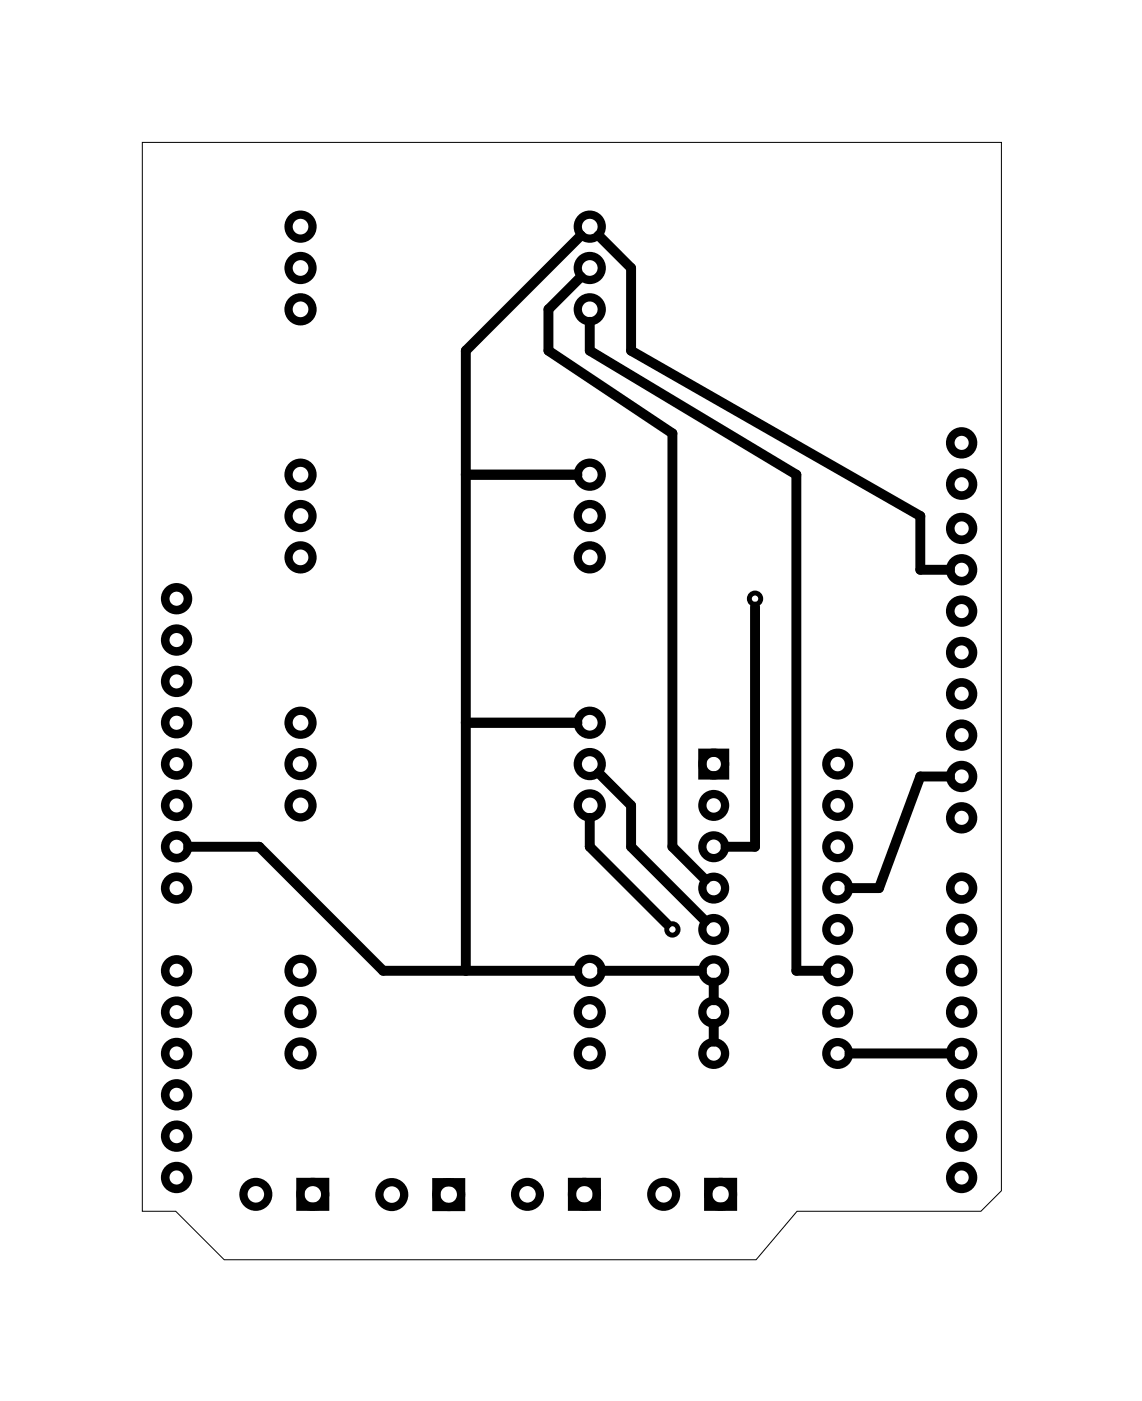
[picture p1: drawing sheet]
<svg xmlns="http://www.w3.org/2000/svg" width="70mm" height="86mm" viewBox="0 0 70 86" stroke-linecap="round" stroke-linejoin="round" font-family="sans-serif">
<path d="M8.7 8.7h52.9v64.5l-1.3 1.2h-11.3l-2.5 3h-32.7l-3-3h-2.1z" fill="none" stroke="#000" stroke-width=".06"/>
<g fill="none" stroke="#000" stroke-width=".53">
<circle cx="10.9" cy="39.3" r=".7"/>
<circle cx="10.9" cy="36.8" r=".7"/>
<circle cx="59.1" cy="27.2" r=".7"/>
<circle cx="59.1" cy="32.5" r=".7"/>
<circle cx="59.1" cy="29.7" r=".7"/>
<circle cx="59.1" cy="35" r=".7"/>
<circle cx="59.1" cy="37.5" r=".7"/>
<circle cx="10.9" cy="46.9" r=".7"/>
<circle cx="10.9" cy="41.9" r=".7"/>
<circle cx="10.9" cy="44.4" r=".7"/>
<circle cx="10.9" cy="52" r=".7"/>
<circle cx="10.9" cy="49.5" r=".7"/>
<circle cx="10.9" cy="54.6" r=".7"/>
<circle cx="10.9" cy="59.6" r=".7"/>
<circle cx="59.1" cy="47.7" r=".7"/>
<circle cx="59.1" cy="40.1" r=".7"/>
<circle cx="59.1" cy="45.2" r=".7"/>
<circle cx="59.1" cy="42.6" r=".7"/>
<circle cx="59.1" cy="59.6" r=".7"/>
<circle cx="59.1" cy="54.6" r=".7"/>
<circle cx="59.1" cy="57.1" r=".7"/>
<circle cx="59.1" cy="50.2" r=".7"/>
<circle cx="10.9" cy="69.8" r=".7"/>
<circle cx="10.9" cy="72.3" r=".7"/>
<circle cx="10.9" cy="64.7" r=".7"/>
<circle cx="10.9" cy="67.3" r=".7"/>
<circle cx="10.9" cy="62.2" r=".7"/>
<circle cx="59.1" cy="69.8" r=".7"/>
<circle cx="59.1" cy="72.3" r=".7"/>
<circle cx="59.1" cy="64.7" r=".7"/>
<circle cx="59.1" cy="67.3" r=".7"/>
<circle cx="59.1" cy="62.2" r=".7"/>
</g>
<g fill="none" stroke="#000" stroke-width=".51">
<path d="M43.2 46.2h1.4v1.4h-1.4zM18.5 72.6h1.5v1.5h-1.5zM26.8 72.6h1.5v1.6h-1.5zM35.2 72.6h1.5v1.5h-1.5zM43.5 72.6h1.6v1.5h-1.6z"/>
<circle cx="18.5" cy="13.9" r=".74"/>
<circle cx="18.5" cy="19" r=".74"/>
<circle cx="18.5" cy="16.5" r=".74"/>
<circle cx="36.3" cy="13.9" r=".74"/>
<circle cx="36.3" cy="19" r=".74"/>
<circle cx="36.3" cy="16.5" r=".74"/>
<circle cx="18.5" cy="29.2" r=".74"/>
<circle cx="18.5" cy="34.2" r=".74"/>
<circle cx="18.5" cy="31.7" r=".74"/>
<circle cx="36.3" cy="29.2" r=".74"/>
<circle cx="36.3" cy="34.2" r=".74"/>
<circle cx="36.3" cy="31.7" r=".74"/>
<circle cx="18.5" cy="44.4" r=".74"/>
<circle cx="18.5" cy="59.6" r=".74"/>
<circle cx="18.5" cy="49.5" r=".74"/>
<circle cx="18.5" cy="46.9" r=".74"/>
<circle cx="36.3" cy="59.6" r=".74"/>
<circle cx="36.3" cy="44.4" r=".74"/>
<circle cx="36.3" cy="49.5" r=".74"/>
<circle cx="36.3" cy="46.9" r=".74"/>
<circle cx="43.9" cy="49.5" r=".7"/>
<circle cx="43.9" cy="52" r=".7"/>
<circle cx="43.9" cy="54.6" r=".7"/>
<circle cx="43.9" cy="57.1" r=".7"/>
<circle cx="43.9" cy="59.6" r=".7"/>
<circle cx="43.9" cy="46.9" r=".7"/>
<circle cx="51.5" cy="59.6" r=".7"/>
<circle cx="51.5" cy="49.5" r=".7"/>
<circle cx="51.5" cy="54.6" r=".7"/>
<circle cx="51.5" cy="52" r=".7"/>
<circle cx="51.5" cy="57.1" r=".7"/>
<circle cx="51.5" cy="46.9" r=".7"/>
<circle cx="15.7" cy="73.4" r=".76"/>
<circle cx="18.5" cy="64.7" r=".74"/>
<circle cx="18.5" cy="62.2" r=".74"/>
<circle cx="19.2" cy="73.4" r=".76"/>
<circle cx="24.1" cy="73.4" r=".76"/>
<circle cx="27.6" cy="73.4" r=".76"/>
<circle cx="32.4" cy="73.4" r=".76"/>
<circle cx="35.9" cy="73.4" r=".76"/>
<circle cx="36.3" cy="64.7" r=".74"/>
<circle cx="36.3" cy="62.2" r=".74"/>
<circle cx="40.8" cy="73.4" r=".76"/>
<circle cx="43.9" cy="64.7" r=".7"/>
<circle cx="43.9" cy="62.2" r=".7"/>
<circle cx="44.3" cy="73.4" r=".76"/>
<circle cx="51.5" cy="64.7" r=".7"/>
<circle cx="51.5" cy="62.2" r=".7"/>
</g>
<g fill="none" stroke="#000" stroke-width=".3">
<circle cx="46.4" cy="36.8" r=".35"/>
<circle cx="41.3" cy="57.1" r=".35"/>
</g>
<g fill="none" stroke="#000" stroke-width=".61">
<path d="M35.7 14.5l-7.1 7v38.1M35.7 17l-2 2v2.5l7.6 5.1v25.4l2.1 2.1M36.3 19.8v1.7l12.7 7.7v30.4h1.8M36.8 14.5l2 2v5l17.8 10.2v3.3h1.8M28.6 29.2h6.9M46.4 37.3v14.7h-1.8M11.6 52h4.3l7.7 7.6h11.9M28.6 44.4h6.9M36.3 50.3v1.7l4.7 4.8M36.8 47.5l2 2v2.5l4.6 4.6M37 59.6h6.1M58.4 47.7h-1.8l-2.6 6.9h-1.8"/>
<path d="M43.9 60.4v1.1M43.9 62.9v1.1M52.2 64.7h6.2"/>
</g>
</svg>
